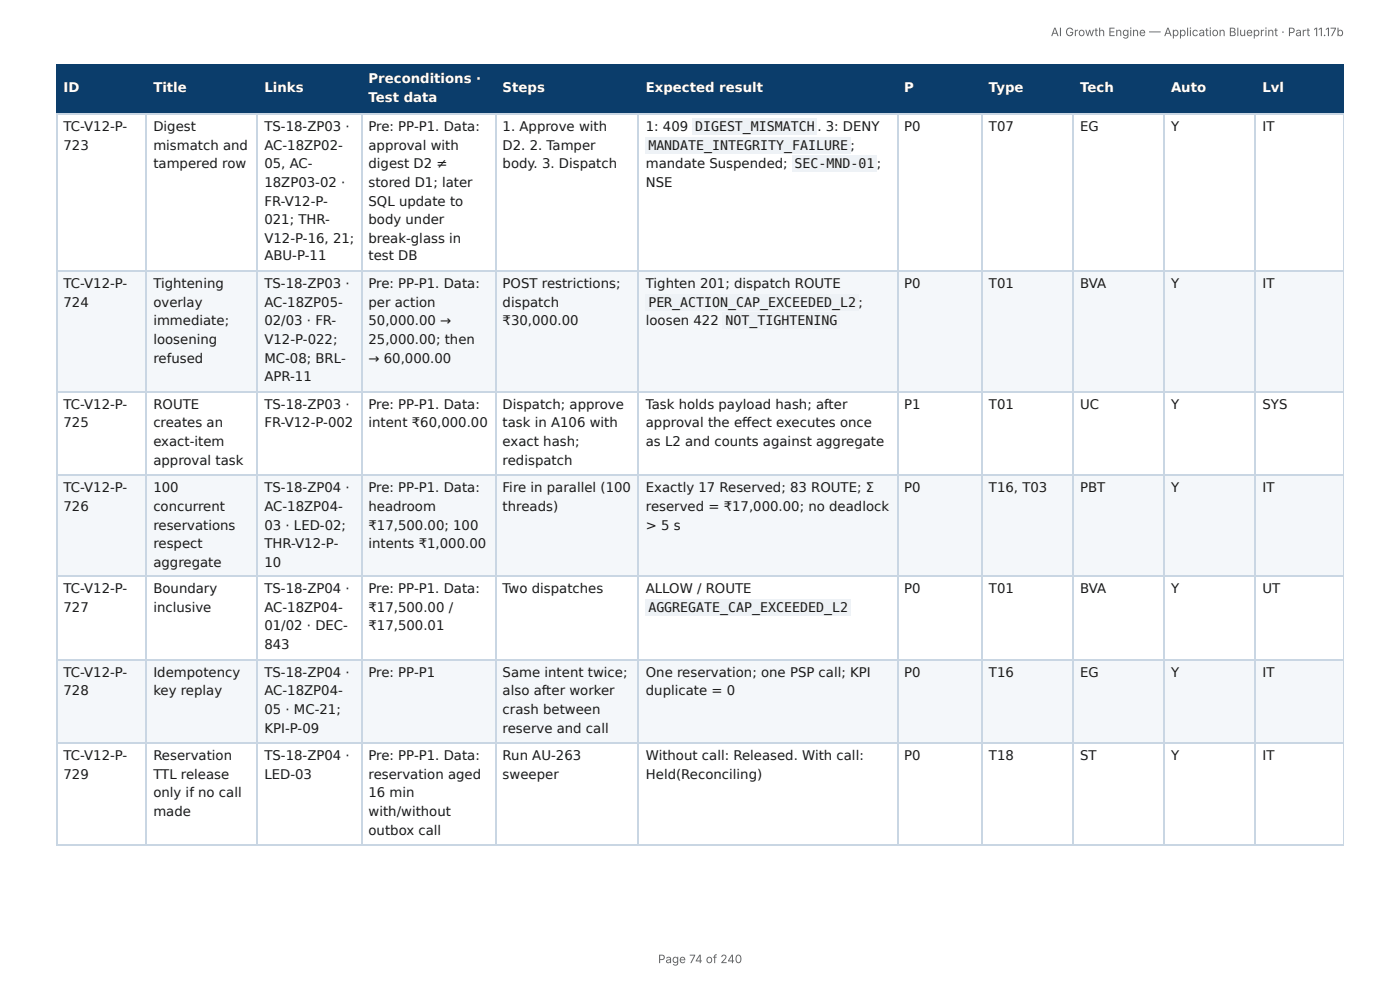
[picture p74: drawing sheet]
<svg xmlns="http://www.w3.org/2000/svg" width="297mm" height="210mm" viewBox="0 0 297 210" stroke-linecap="round" stroke-linejoin="round" font-family="sans-serif">
<defs><g id="words">
<g font-size="2.8" fill="#fff">
<text x="78.3" y="17.7">Preconditions ·</text>
<text x="13.5" y="19.6">ID</text>
<text x="32.6" y="19.6">Title</text>
<text x="56.2" y="19.6">Links</text>
<text x="78.3" y="21.7">Test data</text>
<text x="106.8" y="19.6">Steps</text>
<text x="137.2" y="19.6">Expected result</text>
<text x="192.1" y="19.6">P</text>
<text x="210" y="19.6">Type</text>
<text x="229.4" y="19.6">Tech</text>
<text x="248.7" y="19.6">Auto</text>
<text x="268.1" y="19.6">Lvl</text>
</g>
<g font-size="2.8" fill="#1a1a1a">
<text x="13.5" y="27.8">TC-V12-P-</text>
<text x="32.6" y="27.8">Digest</text>
<text x="56.2" y="27.8">TS-18-ZP03 ·</text>
<text x="78.3" y="27.8">Pre: PP-P1. Data:</text>
<text x="106.8" y="27.8">1. Approve with</text>
<text x="137.2" y="27.8">1: 409</text>
<text x="147.6" y="27.8">DIGEST_MISMATCH</text>
<text x="173.6" y="27.8">. 3: DENY</text>
<text x="192.1" y="27.8">P0</text>
<text x="210" y="27.8">T07</text>
<text x="229.4" y="27.8">EG</text>
<text x="248.7" y="27.8">Y</text>
<text x="268.1" y="27.8">IT</text>
<text x="13.5" y="31.7">723</text>
<text x="32.6" y="31.7">mismatch and</text>
<text x="32.6" y="35.7">tampered row</text>
<text x="56.2" y="31.7">AC-18ZP02-</text>
<text x="56.2" y="35.7">05, AC-</text>
<text x="78.3" y="31.7">approval with</text>
<text x="78.3" y="35.7">digest D2 ≠</text>
<text x="106.8" y="31.7">D2. 2. Tamper</text>
<text x="106.8" y="35.7">body. 3. Dispatch</text>
<text x="137.2" y="35.7">mandate Suspended;</text>
<text x="137.7" y="31.7">MANDATE_INTEGRITY_FAILURE ;</text>
<text x="168.7" y="35.7">SEC-MND-01 ;</text>
<text x="56.2" y="39.7">18ZP03-02 ·</text>
<text x="78.3" y="39.7">stored D1; later</text>
<text x="137.2" y="39.7">NSE</text>
<text x="56.2" y="43.7">FR-V12-P-</text>
<text x="56.2" y="47.6">021; THR-</text>
<text x="78.3" y="43.7">SQL update to</text>
<text x="78.3" y="47.6">body under</text>
<text x="56.2" y="51.6">V12-P-16, 21;</text>
<text x="78.3" y="51.6">break-glass in</text>
<text x="56.2" y="55.3">ABU-P-11</text>
<text x="78.3" y="55.3">test DB</text>
<text x="13.5" y="61.1">TC-V12-P-</text>
<text x="13.5" y="65.1">724</text>
<text x="32.6" y="61.1">Tightening</text>
<text x="32.6" y="65.1">overlay</text>
<text x="56.2" y="61.1">TS-18-ZP03 ·</text>
<text x="56.2" y="65.1">AC-18ZP05-</text>
<text x="78.3" y="61.1">Pre: PP-P1. Data:</text>
<text x="78.3" y="65.1">per action</text>
<text x="106.8" y="61.1">POST restrictions;</text>
<text x="106.8" y="65.1">dispatch</text>
<text x="137.2" y="61.1">Tighten 201; dispatch ROUTE</text>
<text x="137.7" y="65.1">PER_ACTION_CAP_EXCEEDED_L2</text>
<text x="182.4" y="65.1">;</text>
<text x="192.1" y="61.1">P0</text>
<text x="210" y="61.1">T01</text>
<text x="229.4" y="61.1">BVA</text>
<text x="248.7" y="61.1">Y</text>
<text x="268.1" y="61.1">IT</text>
<text x="32.6" y="69.1">immediate;</text>
<text x="56.2" y="69.1">02/03 · FR-</text>
<text x="78.3" y="69.1">50,000.00 →</text>
<text x="106.8" y="69.1">₹30,000.00</text>
<text x="137.2" y="69.1">loosen 422</text>
<text x="154.1" y="69.1">NOT_TIGHTENING</text>
<text x="32.6" y="73">loosening</text>
<text x="32.6" y="77">refused</text>
<text x="56.2" y="73">V12-P-022;</text>
<text x="56.2" y="77">MC-08; BRL-</text>
<text x="78.3" y="73">25,000.00; then</text>
<text x="78.3" y="77">→ 60,000.00</text>
<text x="56.2" y="81">APR-11</text>
<text x="13.5" y="86.8">TC-V12-P-</text>
<text x="32.6" y="86.8">ROUTE</text>
<text x="56.2" y="86.8">TS-18-ZP03 ·</text>
<text x="78.3" y="86.8">Pre: PP-P1. Data:</text>
<text x="106.8" y="86.8">Dispatch; approve</text>
<text x="137.2" y="86.8">Task holds payload hash; after</text>
<text x="192.1" y="86.8">P1</text>
<text x="210" y="86.8">T01</text>
<text x="229.4" y="86.8">UC</text>
<text x="248.7" y="86.8">Y</text>
<text x="268.1" y="86.8">SYS</text>
<text x="13.5" y="90.8">725</text>
<text x="32.6" y="90.8">creates an</text>
<text x="32.6" y="94.7">exact-item</text>
<text x="56.2" y="90.8">FR-V12-P-002</text>
<text x="78.3" y="90.8">intent ₹60,000.00</text>
<text x="106.8" y="90.8">task in A106 with</text>
<text x="106.8" y="94.7">exact hash;</text>
<text x="137.2" y="90.8">approval the eff ect executes once</text>
<text x="137.2" y="94.7">as L2 and counts against aggregate</text>
<text x="32.6" y="98.7">approval task</text>
<text x="106.8" y="98.7">redispatch</text>
<text x="13.5" y="104.5">TC-V12-P-</text>
<text x="32.6" y="104.5">100</text>
<text x="56.2" y="104.5">TS-18-ZP04 ·</text>
<text x="78.3" y="104.5">Pre: PP-P1. Data:</text>
<text x="106.8" y="104.5">Fire in parallel (100</text>
<text x="137.2" y="104.5">Exactly 17 Reserved; 83 ROUTE; Σ</text>
<text x="192.1" y="104.5">P0</text>
<text x="210" y="104.5">T16, T03</text>
<text x="229.4" y="104.5">PBT</text>
<text x="248.7" y="104.5">Y</text>
<text x="268.1" y="104.5">IT</text>
<text x="13.5" y="108.5">726</text>
<text x="32.6" y="108.5">concurrent</text>
<text x="32.6" y="112.4">reservations</text>
<text x="56.2" y="108.5">AC-18ZP04-</text>
<text x="56.2" y="112.4">03 · LED-02;</text>
<text x="78.3" y="108.5">headroom</text>
<text x="78.3" y="112.4">₹17,500.00; 100</text>
<text x="106.8" y="108.5">threads)</text>
<text x="137.2" y="108.5">reserved = ₹17,000.00; no deadlock</text>
<text x="137.2" y="112.4">&gt; 5 s</text>
<text x="32.6" y="116.4">respect</text>
<text x="56.2" y="116.4">THR-V12-P-</text>
<text x="78.3" y="116.4">intents ₹1,000.00</text>
<text x="13.5" y="125.9">TC-V12-P-</text>
<text x="32.6" y="120.4">aggregate</text>
<text x="32.6" y="125.9">Boundary</text>
<text x="56.2" y="120.4">10</text>
<text x="56.2" y="125.9">TS-18-ZP04 ·</text>
<text x="78.3" y="125.9">Pre: PP-P1. Data:</text>
<text x="106.8" y="125.9">Two dispatches</text>
<text x="137.2" y="125.9">ALLOW / ROUTE</text>
<text x="192.1" y="125.9">P0</text>
<text x="210" y="125.9">T01</text>
<text x="229.4" y="125.9">BVA</text>
<text x="248.7" y="125.9">Y</text>
<text x="268.1" y="125.9">UT</text>
<text x="13.5" y="129.9">727</text>
<text x="32.6" y="129.9">inclusive</text>
<text x="56.2" y="129.9">AC-18ZP04-</text>
<text x="78.3" y="129.9">₹17,500.00 /</text>
<text x="137.7" y="129.9">AGGREGATE_CAP_EXCEEDED_L2</text>
<text x="56.2" y="133.9">01/02 · DEC-</text>
<text x="56.2" y="137.8">843</text>
<text x="78.3" y="133.9">₹17,500.01</text>
<text x="13.5" y="143.7">TC-V12-P-</text>
<text x="32.6" y="143.7">Idempotency</text>
<text x="56.2" y="143.7">TS-18-ZP04 ·</text>
<text x="78.3" y="143.7">Pre: PP-P1</text>
<text x="106.8" y="143.7">Same intent twice;</text>
<text x="137.2" y="143.7">One reservation; one PSP call; KPI</text>
<text x="192.1" y="143.7">P0</text>
<text x="210" y="143.7">T16</text>
<text x="229.4" y="143.7">EG</text>
<text x="248.7" y="143.7">Y</text>
<text x="268.1" y="143.7">IT</text>
<text x="13.5" y="147.6">728</text>
<text x="32.6" y="147.6">key replay</text>
<text x="56.2" y="147.6">AC-18ZP04-</text>
<text x="106.8" y="147.6">also after worker</text>
<text x="137.2" y="147.6">duplicate = 0</text>
<text x="56.2" y="151.6">05 · MC-21;</text>
<text x="56.2" y="155.6">KPI-P-09</text>
<text x="106.8" y="151.6">crash between</text>
<text x="106.8" y="155.6">reserve and call</text>
<text x="13.5" y="161.4">TC-V12-P-</text>
<text x="32.6" y="161.4">Reservation</text>
<text x="56.2" y="161.4">TS-18-ZP04 ·</text>
<text x="78.3" y="161.4">Pre: PP-P1. Data:</text>
<text x="106.8" y="161.4">Run AU-263</text>
<text x="137.2" y="161.4">Without call: Released. With call:</text>
<text x="192.1" y="161.4">P0</text>
<text x="210" y="161.4">T18</text>
<text x="229.4" y="161.4">ST</text>
<text x="248.7" y="161.4">Y</text>
<text x="268.1" y="161.4">IT</text>
<text x="13.5" y="165.4">729</text>
<text x="32.6" y="165.4">TTL release</text>
<text x="56.2" y="165.4">LED-03</text>
<text x="78.3" y="165.4">reservation aged</text>
<text x="106.8" y="165.4">sweeper</text>
<text x="137.2" y="165.4">Held(Reconciling)</text>
<text x="32.6" y="169.3">only if no call</text>
<text x="32.6" y="173.3">made</text>
<text x="78.3" y="169.3">16 min</text>
<text x="78.3" y="173.3">with/without</text>
<text x="78.3" y="177.3">outbox call</text>
</g>
<g font-size="2.5" fill="#666">
<text x="223.2" y="7.7">AI Growth Engine — Application Blueprint · Part 11.17b</text>
<text x="139.8" y="204.5">Page 74 of 240</text>
</g>
</g></defs>
<g fill="#0b3d6b">
<path d="M12.2 14h19v10.1h-19z"/>
<path d="M31.2 14h23.6v10.1h-23.6z"/>
<path d="M54.8 14h21.9v10.1h-21.9z"/>
<path d="M76.7 14h28.6v10.1h-28.6z"/>
<path d="M105.3 14h30.4v10.1h-30.4z"/>
<path d="M135.7 14h54.8v10.1h-54.8z"/>
<path d="M190.5 14h18v10.1h-18z"/>
<path d="M208.5 14h19.6v10.1h-19.6z"/>
<path d="M228.1 14h19.3v10.1h-19.3z"/>
<path d="M247.4 14h19.3v10.1h-19.3z"/>
<path d="M266.7 14h18.7v10.1h-18.7z"/>
</g>
<g fill="#f4f7fa">
<path d="M12.2 57.7h19v25.6h-19z"/>
<path d="M31.2 57.7h23.6v25.6h-23.6z"/>
<path d="M54.8 57.7h21.9v25.6h-21.9z"/>
<path d="M76.7 57.7h28.6v25.6h-28.6z"/>
<path d="M105.3 57.7h30.4v25.6h-30.4z"/>
<path d="M135.7 57.7h54.8v25.6h-54.8z"/>
<path d="M190.5 57.7h18v25.6h-18z"/>
<path d="M208.5 57.7h19.6v25.6h-19.6z"/>
<path d="M228.1 57.7h19.3v25.6h-19.3z"/>
<path d="M247.4 57.7h19.3v25.6h-19.3z"/>
<path d="M266.7 57.7h18.7v25.6h-18.7z"/>
<path d="M12.2 100.8h19v21.7h-19z"/>
<path d="M31.2 100.8h23.6v21.7h-23.6z"/>
<path d="M54.8 100.8h21.9v21.7h-21.9z"/>
<path d="M76.7 100.8h28.6v21.7h-28.6z"/>
<path d="M105.3 100.8h30.4v21.7h-30.4z"/>
<path d="M135.7 100.8h54.8v21.7h-54.8z"/>
<path d="M190.5 100.8h18v21.7h-18z"/>
<path d="M208.5 100.8h19.6v21.7h-19.6z"/>
<path d="M228.1 100.8h19.3v21.7h-19.3z"/>
<path d="M247.4 100.8h19.3v21.7h-19.3z"/>
<path d="M266.7 100.8h18.7v21.7h-18.7z"/>
<path d="M12.2 140.2h19v17.5h-19z"/>
<path d="M31.2 140.2h23.6v17.5h-23.6z"/>
<path d="M54.8 140.2h21.9v17.5h-21.9z"/>
<path d="M76.7 140.2h28.6v17.5h-28.6z"/>
<path d="M105.3 140.2h30.4v17.5h-30.4z"/>
<path d="M135.7 140.2h54.8v17.5h-54.8z"/>
<path d="M190.5 140.2h18v17.5h-18z"/>
<path d="M208.5 140.2h19.6v17.5h-19.6z"/>
<path d="M228.1 140.2h19.3v17.5h-19.3z"/>
<path d="M247.4 140.2h19.3v17.5h-19.3z"/>
<path d="M266.7 140.2h18.7v17.5h-18.7z"/>
</g>
<g fill="none" stroke="#0b3d6b" stroke-width=".26">
<path d="M11.9 13.9h273.5M12 13.8v10.5M31.1 13.8v10.5M54.6 13.8v10.5M76.9 13.8v10.5M105.4 13.8v10.5M135.6 13.8v10.5M190.6 13.8v10.5M208.6 13.8v10.5M227.9 13.8v10.5M247.3 13.8v10.5M266.6 13.8v10.5"/>
<path d="M11.9 24.2h273.5"/>
</g>
<path d="M285.3 13.8v10.5" fill="none" stroke="#0b3d6b" stroke-width=".21"/>
<g fill="none" stroke="#c9d6e3" stroke-width=".26">
<path d="M11.9 24.2h273.5M12 24.3v155.1M31.1 24.3v155.1M54.6 24.3v155.1M76.9 24.3v155.1M105.4 24.3v155.1M135.6 24.3v155.1M190.6 24.3v155.1M208.6 24.3v155.1M227.9 24.3v155.1M247.3 24.3v155.1M266.6 24.3v155.1"/>
<path d="M11.9 57.5h273.5M11.9 83.2h273.5M11.9 100.9h273.5M11.9 122.4h273.5M11.9 140.1h273.5M11.9 157.8h273.5M11.9 179.5h273.5"/>
</g>
<path d="M285.3 24.3v155.1" fill="none" stroke="#c9d6e3" stroke-width=".21"/>
<g fill="#eef2f6">
<path d="M147.1 25.1h26.5v3.5h-26.5z"/>
<path d="M137.1 29.1h43.6v3.4h-43.6z"/>
<path d="M168.3 33.1h18v3.4h-18z"/>
<path d="M137.1 62.4h45.2v3.5h-45.2z"/>
<path d="M153.5 66.4h24.8v3.4h-24.8z"/>
<path d="M137.1 127.3h43.6v3.4h-43.6z"/>
</g>
<use href="#words"/>
</svg>
